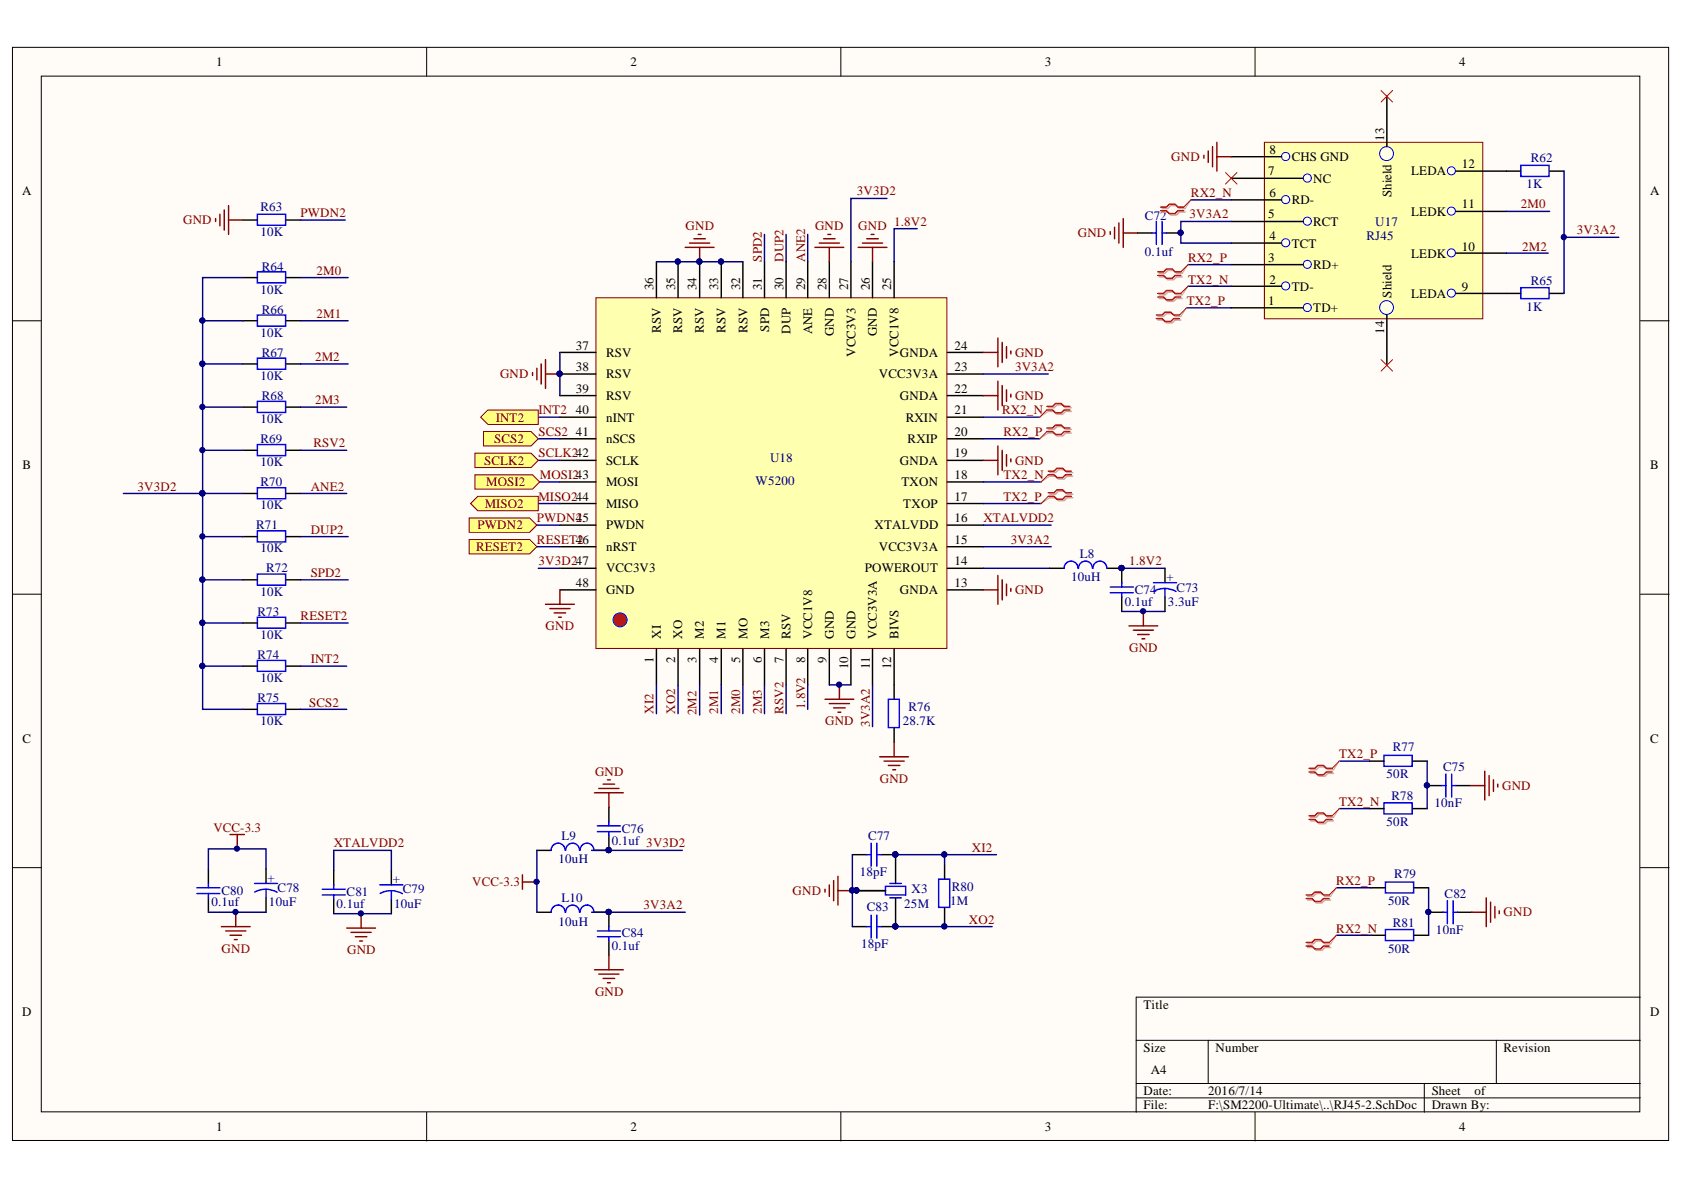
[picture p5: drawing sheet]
<svg xmlns="http://www.w3.org/2000/svg" width="297mm" height="210mm" viewBox="0 0 297 210" stroke-linecap="round" stroke-linejoin="round" font-family="sans-serif">
<defs><g id="words">
<g font-size="2.3">
<text x="38.1" y="11.7">1</text>
<text x="111.2" y="11.7">2</text>
<text x="184.3" y="11.7">3</text>
<text x="257.4" y="11.7">4</text>
<text x="223.9" y="27.1">8</text>
<text x="227.8" y="28.4">CHS GND</text>
<text x="244.2" y="24.8" transform="rotate(-90 244.2 24.8)">13</text>
<text x="257.9" y="29.7">12</text>
<text x="3.9" y="34.5">A</text>
<text x="223.7" y="30.9">7</text>
<text x="223.9" y="34.7">6</text>
<text x="227.8" y="36">RD-</text>
<text x="231.6" y="32.2">NC</text>
<text x="245.4" y="34.7" transform="rotate(-90 245.4 34.7)">Shield</text>
<text x="248.9" y="30.9">LEDA</text>
<text x="291.1" y="34.5">A</text>
<text x="223.7" y="38.5">5</text>
<text x="231.6" y="39.8">RCT</text>
<text x="248.9" y="38">LEDK</text>
<text x="257.9" y="36.8">11</text>
<text x="223.7" y="46.2">3</text>
<text x="223.9" y="42.3">4</text>
<text x="227.8" y="43.7">TCT</text>
<text x="231.6" y="47.5">RD+</text>
<text x="248.9" y="45.5">LEDK</text>
<text x="257.9" y="44.2">10</text>
<text x="115.3" y="51.2" transform="rotate(-90 115.3 51.2)">36</text>
<text x="119.1" y="51.2" transform="rotate(-90 119.1 51.2)">35</text>
<text x="122.9" y="51.2" transform="rotate(-90 122.9 51.2)">34</text>
<text x="126.7" y="51.2" transform="rotate(-90 126.7 51.2)">33</text>
<text x="130.6" y="51.2" transform="rotate(-90 130.6 51.2)">32</text>
<text x="134.4" y="51.2" transform="rotate(-90 134.4 51.2)">31</text>
<text x="138.2" y="51.2" transform="rotate(-90 138.2 51.2)">30</text>
<text x="142" y="51.2" transform="rotate(-90 142 51.2)">29</text>
<text x="145.8" y="51.2" transform="rotate(-90 145.8 51.2)">28</text>
<text x="149.6" y="51.2" transform="rotate(-90 149.6 51.2)">27</text>
<text x="153.4" y="51.2" transform="rotate(-90 153.4 51.2)">26</text>
<text x="157.2" y="51.2" transform="rotate(-90 157.2 51.2)">25</text>
<text x="223.7" y="53.8">1</text>
<text x="223.9" y="50">2</text>
<text x="227.8" y="51.3">TD-</text>
<text x="245.4" y="52.6" transform="rotate(-90 245.4 52.6)">Shield</text>
<text x="248.9" y="52.6">LEDA</text>
<text x="257.9" y="51.3">9</text>
<text x="116.5" y="58.7" transform="rotate(-90 116.5 58.7)">RSV</text>
<text x="120.3" y="58.7" transform="rotate(-90 120.3 58.7)">RSV</text>
<text x="124.2" y="58.7" transform="rotate(-90 124.2 58.7)">RSV</text>
<text x="128" y="58.7" transform="rotate(-90 128 58.7)">RSV</text>
<text x="131.8" y="58.7" transform="rotate(-90 131.8 58.7)">RSV</text>
<text x="135.7" y="58.5" transform="rotate(-90 135.7 58.5)">SPD</text>
<text x="139.5" y="58.9" transform="rotate(-90 139.5 58.9)">DUP</text>
<text x="143.3" y="59" transform="rotate(-90 143.3 59)">ANE</text>
<text x="147.1" y="59.2" transform="rotate(-90 147.1 59.2)">GND</text>
<text x="154.7" y="59.2" transform="rotate(-90 154.7 59.2)">GND</text>
<text x="231.6" y="55.1">TD+</text>
<text x="244.2" y="58.9" transform="rotate(-90 244.2 58.9)">14</text>
<text x="101.6" y="61.7">37</text>
<text x="101.6" y="65.5">38</text>
<text x="106.9" y="63">RSV</text>
<text x="150.9" y="63" transform="rotate(-90 150.9 63)">VCC3V3</text>
<text x="158.5" y="63" transform="rotate(-90 158.5 63)">VCC1V8</text>
<text x="158.7" y="63">GNDA</text>
<text x="168.4" y="65.5">23</text>
<text x="168.4" y="61.7">24</text>
<text x="101.6" y="69.3">39</text>
<text x="106.9" y="66.8">RSV</text>
<text x="106.9" y="70.6">RSV</text>
<text x="155" y="66.8">VCC3V3A</text>
<text x="158.7" y="70.6">GNDA</text>
<text x="168.4" y="69.3">22</text>
<text x="101.6" y="73.1">40</text>
<text x="101.6" y="76.9">41</text>
<text x="106.9" y="74.4">nINT</text>
<text x="159.8" y="74.4">RXIN</text>
<text x="168.4" y="76.9">20</text>
<text x="168.4" y="73.1">21</text>
<text x="4" y="82.7">B</text>
<text x="106.9" y="78.2">nSCS</text>
<text x="106.9" y="82">SCLK</text>
<text x="158.7" y="82">GNDA</text>
<text x="160.1" y="78.2">RXIP</text>
<text x="168.4" y="80.7">19</text>
<text x="291.1" y="82.7">B</text>
<text x="106.9" y="85.8">MOSI</text>
<text x="106.9" y="89.6">MISO</text>
<text x="159" y="85.8">TXON</text>
<text x="159.3" y="89.6">TXOP</text>
<text x="168.4" y="88.3">17</text>
<text x="168.4" y="84.5">18</text>
<text x="101.6" y="92.1">45</text>
<text x="106.9" y="93.4">PWDN</text>
<text x="154.3" y="93.4">XTALVDD</text>
<text x="168.4" y="95.9">15</text>
<text x="168.4" y="92.1">16</text>
<text x="106.9" y="97.2">nRST</text>
<text x="106.9" y="101">VCC3V3</text>
<text x="152.6" y="101">POWEROUT</text>
<text x="155" y="97.2">VCC3V3A</text>
<text x="168.4" y="99.7">14</text>
<text x="101.6" y="103.6">48</text>
<text x="106.9" y="104.9">GND</text>
<text x="158.7" y="104.9">GNDA</text>
<text x="168.4" y="103.6">13</text>
<text x="116.5" y="112.7" transform="rotate(-90 116.5 112.7)">XI</text>
<text x="120.3" y="112.7" transform="rotate(-90 120.3 112.7)">XO</text>
<text x="124.2" y="112.7" transform="rotate(-90 124.2 112.7)">M2</text>
<text x="128" y="112.7" transform="rotate(-90 128 112.7)">M1</text>
<text x="131.8" y="112.7" transform="rotate(-90 131.8 112.7)">MO</text>
<text x="135.7" y="112.7" transform="rotate(-90 135.7 112.7)">M3</text>
<text x="139.5" y="112.7" transform="rotate(-90 139.5 112.7)">RSV</text>
<text x="143.3" y="112.7" transform="rotate(-90 143.3 112.7)">VCC1V8</text>
<text x="147.1" y="112.7" transform="rotate(-90 147.1 112.7)">GND</text>
<text x="150.9" y="112.7" transform="rotate(-90 150.9 112.7)">GND</text>
<text x="154.7" y="112.7" transform="rotate(-90 154.7 112.7)">VCC3V3A</text>
<text x="158.5" y="112.7" transform="rotate(-90 158.5 112.7)">BIVS</text>
<text x="115.3" y="116.9" transform="rotate(-90 115.3 116.9)">1</text>
<text x="119.1" y="116.9" transform="rotate(-90 119.1 116.9)">2</text>
<text x="122.9" y="116.9" transform="rotate(-90 122.9 116.9)">3</text>
<text x="126.7" y="116.9" transform="rotate(-90 126.7 116.9)">4</text>
<text x="130.6" y="116.9" transform="rotate(-90 130.6 116.9)">5</text>
<text x="134.4" y="116.9" transform="rotate(-90 134.4 116.9)">6</text>
<text x="138.2" y="116.9" transform="rotate(-90 138.2 116.9)">7</text>
<text x="142" y="116.9" transform="rotate(-90 142 116.9)">8</text>
<text x="145.8" y="116.9" transform="rotate(-90 145.8 116.9)">9</text>
<text x="149.6" y="118" transform="rotate(-90 149.6 118)">10</text>
<text x="153.4" y="118" transform="rotate(-90 153.4 118)">11</text>
<text x="157.2" y="118" transform="rotate(-90 157.2 118)">12</text>
<text x="4" y="131">C</text>
<text x="291.1" y="131">C</text>
<text x="3.9" y="179.2">D</text>
<text x="201.7" y="177.9">Title</text>
<text x="291.1" y="179.2">D</text>
<text x="201.7" y="185.6">Size</text>
<text x="214.4" y="185.6">Number</text>
<text x="265.2" y="185.6">Revision</text>
<text x="203" y="189.4">A4</text>
<text x="201.7" y="193.2">Date:</text>
<text x="201.7" y="195.7">File:</text>
<text x="213.1" y="193.2">2016/7/14</text>
<text x="213.1" y="195.7">F:\SM2200-Ultimate\..\RJ45-2.SchDoc</text>
<text x="252.5" y="193.2">Sheet</text>
<text x="252.5" y="195.7">Drawn By:</text>
<text x="260.1" y="193.2">of</text>
<text x="38.1" y="199.5">1</text>
<text x="111.2" y="199.5">2</text>
<text x="184.3" y="199.5">3</text>
<text x="257.4" y="199.5">4</text>
</g>
<g font-size="2.3" fill="#800000">
<text x="206.6" y="28.4">GND</text>
<text x="151.1" y="34.5">3V3D2</text>
<text x="210.1" y="34.7">RX2_N</text>
<text x="32.3" y="39.5">GND</text>
<text x="53" y="38.3">PWDN2</text>
<text x="120.9" y="40.6">GND</text>
<text x="143.8" y="40.6">GND</text>
<text x="151.4" y="40.6">GND</text>
<text x="157.7" y="39.8">1.8V2</text>
<text x="190.1" y="41.8">GND</text>
<text x="209.8" y="38.5">3V3A2</text>
<text x="268.3" y="36.8">2M0</text>
<text x="278.2" y="41.3">3V3A2</text>
<text x="134.4" y="46.1" transform="rotate(-90 134.4 46.1)">SPD2</text>
<text x="138.2" y="46.1" transform="rotate(-90 138.2 46.1)">DUP2</text>
<text x="142" y="46.1" transform="rotate(-90 142 46.1)">ANE2</text>
<text x="209.6" y="46.2">RX2_P</text>
<text x="268.5" y="44.2">2M2</text>
<text x="55.8" y="48.5">2M0</text>
<text x="209.3" y="53.8">TX2_P</text>
<text x="209.6" y="50">TX2_N</text>
<text x="55.8" y="56.1">2M1</text>
<text x="55.6" y="63.7">2M2</text>
<text x="179" y="63">GND</text>
<text x="179" y="65.5">3V3A2</text>
<text x="55.6" y="71.3">2M3</text>
<text x="88.2" y="66.8">GND</text>
<text x="179" y="70.6">GND</text>
<text x="87.4" y="74.4">INT2</text>
<text x="95" y="73.1">INT2</text>
<text x="95" y="76.9">SCS2</text>
<text x="176.8" y="73.1">RX2_N</text>
<text x="177" y="76.9">RX2_P</text>
<text x="55.3" y="78.9">RSV2</text>
<text x="85.4" y="82">SCLK2</text>
<text x="87.2" y="78.2">SCS2</text>
<text x="95" y="80.7">SCLK242</text>
<text x="179" y="82">GND</text>
<text x="24.3" y="86.5">3V3D2</text>
<text x="54.8" y="86.5">ANE2</text>
<text x="85.5" y="89.6">MISO2</text>
<text x="85.8" y="85.8">MOSI2</text>
<text x="95" y="88.3">MISO244</text>
<text x="95.2" y="84.5">MOSI243</text>
<text x="177" y="84.5">TX2_N</text>
<text x="177" y="88.3">TX2_P</text>
<text x="54.8" y="94.1">DUP2</text>
<text x="84.2" y="93.4">PWDN2</text>
<text x="94.7" y="92.1">PWDN2</text>
<text x="94.7" y="95.9">RESET426</text>
<text x="173.5" y="92.1">XTALVDD2</text>
<text x="178.3" y="95.9">3V3A2</text>
<text x="54.8" y="101.7">SPD2</text>
<text x="84" y="97.2">RESET2</text>
<text x="95" y="99.7">3V3D247</text>
<text x="199.2" y="99.7">1.8V2</text>
<text x="179" y="104.9">GND</text>
<text x="53" y="109.4">RESET2</text>
<text x="96.2" y="111.2">GND</text>
<text x="54.8" y="117">INT2</text>
<text x="199.2" y="115">GND</text>
<text x="54.5" y="124.6">SCS2</text>
<text x="115.3" y="125.9" transform="rotate(-90 115.3 125.9)">XI2</text>
<text x="119.1" y="125.9" transform="rotate(-90 119.1 125.9)">XO2</text>
<text x="126.7" y="125.9" transform="rotate(-90 126.7 125.9)">2M1</text>
<text x="130.6" y="125.9" transform="rotate(-90 130.6 125.9)">2M0</text>
<text x="134.4" y="125.9" transform="rotate(-90 134.4 125.9)">2M3</text>
<text x="138.2" y="125.9" transform="rotate(-90 138.2 125.9)">RSV2</text>
<text x="142" y="125.1" transform="rotate(-90 142 125.1)">1.8V2</text>
<text x="122.9" y="126.2" transform="rotate(-90 122.9 126.2)">2M2</text>
<text x="145.5" y="127.9">GND</text>
<text x="153.4" y="128.2" transform="rotate(-90 153.4 128.2)">3V3A2</text>
<text x="105" y="136.8">GND</text>
<text x="236.2" y="133.8">TX2_P</text>
<text x="155.2" y="138.1">GND</text>
<text x="236.2" y="142.1">TX2_N</text>
<text x="265" y="139.3">GND</text>
<text x="37.6" y="146.7">VCC-3.3</text>
<text x="58.9" y="149.5">XTALVDD2</text>
<text x="171.4" y="150.2">XI2</text>
<text x="83.3" y="156.3">VCC-3.3</text>
<text x="113.5" y="160.4">3V3A2</text>
<text x="139.8" y="157.8">GND</text>
<text x="235.7" y="156.1">RX2_P</text>
<text x="265.2" y="161.6">GND</text>
<text x="170.9" y="163">XO2</text>
<text x="235.7" y="164.5">RX2_N</text>
<text x="39.1" y="168.1">GND</text>
<text x="61.2" y="168.3">GND</text>
<text x="105" y="175.7">GND</text>
</g>
<g font-size="2.3" fill="#000080">
<text x="270" y="28.6">R62</text>
<text x="269.3" y="33.2">1K</text>
<text x="45.9" y="41.6">10K</text>
<text x="45.9" y="37.3">R63</text>
<text x="202" y="38.8">C72</text>
<text x="242.6" y="39.8">U17</text>
<text x="46.2" y="47.7">R64</text>
<text x="202" y="45.2">0.1uf</text>
<text x="241" y="42.3">RJ45</text>
<text x="45.9" y="51.8">10K</text>
<text x="270" y="50.3">R65</text>
<text x="45.9" y="59.4">10K</text>
<text x="46.2" y="55.3">R66</text>
<text x="269.3" y="54.8">1K</text>
<text x="46.2" y="63">R67</text>
<text x="45.9" y="67">10K</text>
<text x="46.2" y="70.6">R68</text>
<text x="45.9" y="74.6">10K</text>
<text x="45.9" y="82.2">10K</text>
<text x="45.9" y="78.2">R69</text>
<text x="135.8" y="81.5">U18</text>
<text x="45.9" y="89.8">10K</text>
<text x="45.9" y="85.8">R70</text>
<text x="133.3" y="85.5">W5200</text>
<text x="45.2" y="93.4">R71</text>
<text x="45.9" y="97.4">10K</text>
<text x="46.9" y="101">R72</text>
<text x="190.5" y="98.4">L8</text>
<text x="45.9" y="105.1">10K</text>
<text x="188.9" y="102.5">10uH</text>
<text x="198.4" y="106.9">0.1uf</text>
<text x="200.2" y="104.9">C74</text>
<text x="205.8" y="102.5">+</text>
<text x="206" y="106.9">3.3uF</text>
<text x="207.5" y="104.4">C73</text>
<text x="45.4" y="108.7">R73</text>
<text x="45.9" y="112.7">10K</text>
<text x="45.4" y="116.3">R74</text>
<text x="45.4" y="123.9">R75</text>
<text x="45.9" y="120.3">10K</text>
<text x="160.3" y="125.4">R76</text>
<text x="45.9" y="127.9">10K</text>
<text x="159.2" y="127.9">28.7K</text>
<text x="244.6" y="137.3">50R</text>
<text x="245.7" y="132.5">R77</text>
<text x="254.6" y="136">C75</text>
<text x="245.4" y="141.1">R78</text>
<text x="253" y="142.4">10nF</text>
<text x="99" y="148.2">L9</text>
<text x="107.9" y="149">0.1uf 3V3D2</text>
<text x="109.7" y="146.9">C76</text>
<text x="153.2" y="148.2">C77</text>
<text x="244.6" y="145.7">50R</text>
<text x="47.2" y="155.6">+</text>
<text x="69.3" y="155.8">+</text>
<text x="98.5" y="152.3">10uH</text>
<text x="151.6" y="154.5">18pF</text>
<text x="245.9" y="154.8">R79</text>
<text x="37.3" y="159.9">0.1uf</text>
<text x="39.1" y="157.8">C80</text>
<text x="47.4" y="159.9">10uF</text>
<text x="49" y="157.3">C78</text>
<text x="59.4" y="160.1">0.1uf</text>
<text x="61.1" y="158.1">C81</text>
<text x="69.5" y="160.1">10uF</text>
<text x="71" y="157.6">C79</text>
<text x="99" y="159.1">L10</text>
<text x="152.9" y="160.6">C83</text>
<text x="159.5" y="160.1">25M</text>
<text x="160.8" y="157.6">X3</text>
<text x="167.6" y="159.6">1M</text>
<text x="167.9" y="157.1">R80</text>
<text x="244.8" y="159.6">50R</text>
<text x="254.8" y="158.3">C82</text>
<text x="98.5" y="163.2">10uH</text>
<text x="107.9" y="167.6">0.1uf</text>
<text x="109.7" y="165.3">C84</text>
<text x="151.9" y="167.3">18pF</text>
<text x="245.7" y="163.5">R81</text>
<text x="253.3" y="164.8">10nF</text>
<text x="244.8" y="168.1">50R</text>
</g>
</g></defs>
<g fill="#fffcf8" stroke="#000" stroke-width=".18">
<path d="M2.2 8.4h292.1v192.8h-292.1z"/>
<path d="M7.3 13.4h281.9v182.7h-281.9z"/>
</g>
<g fill="none" stroke="#000" stroke-width=".18">
<path d="M75.3 8.4v5M148.3 8.4v5M221.4 8.4v5M2.2 56.6h5.1M289.3 56.6h5.1M2.2 104.8h5.1M289.3 104.8h5.1M2.2 153h5.1M289.3 153h5.1M289.3 175.9h-88.9v20.3M75.3 196.2v5.1M148.3 196.2v5.1"/>
<path d="M200.4 183.5h88.9M200.4 191.1h88.9M200.4 193.7h88.9M213.1 183.5v7.6M221.4 196.2v5.1M251.2 191.1v5.1M263.9 183.5v7.6"/>
</g>
<g fill="none" stroke="#00f" stroke-width=".25">
<path d="M45.4 37.8h5v1.9h-5zM45.4 48h5v1.9h-5zM45.4 55.6h5v1.9h-5zM45.4 63.2h5v1.9h-5zM45.4 70.8h5v2h-5zM45.4 78.4h5v2h-5zM45.4 86h5v2h-5zM45.4 93.6h5v2h-5zM45.4 101.3h5v1.9h-5zM45.4 108.9h5v1.9h-5zM45.4 116.5h5v1.9h-5zM45.4 124.1h5v1.9h-5z"/>
<path d="M244.1 133.2h5v2h-5zM254.3 138.6h.7M255 136.5v4.1M256.1 136.5v4.1M256.1 138.6h.7M34.7 156.6h4.1M34.7 157.6h4.1M36.8 155.8v.8M36.8 157.6v.8M44.9 155.8h4.1M46.9 156.8l.8 .1 1.2 .5M46.9 156.8l-1.2 .2-.8 .3"/>
<path d="M46.9 156.8v1.6M56.8 156.8h4.1M56.8 157.9h4.1M58.9 156.1v.7M58.9 157.9v.7M67 156.1h4.1M69 157.1l.8 .1 1.2 .4M69 157.1l-1.2 .2-.8 .3M69 157.1v1.5M99.7 150a1.23 1.23 0 0 0-1.3-1.3 1.23 1.23 0 0 0-1.2 1.3M102.2 150a1.22 1.22 0 0 0-1.2-1.3 1.22 1.22 0 0 0-1.2 1.3M104.8 150a1.22 1.22 0 0 0-1.3-1.3 1.22 1.22 0 0 0-1.2 1.3"/>
<path d="M105.4 145.7h4M105.4 146.7h4M107.4 144.9v.8M107.4 146.7v.8M152.9 150.8h.8M153.7 148.7v4.1M154.7 148.7v4.1M154.7 150.8h.7M156.2 156.3h3.5v1.6h-3.5zM157 155.8h2M157 158.4h2M165.6 155.1h1.9v4.9h-1.9z"/>
<path d="M244.1 141.6h5v2h-5zM244.4 155.6h4.9v1.9h-4.9zM255.3 158.9v4M256.3 158.9v4M99.7 160.9a1.23 1.23 0 0 0-1.3-1.3 1.23 1.23 0 0 0-1.2 1.3M102.2 160.9a1.22 1.22 0 0 0-1.2-1.3 1.22 1.22 0 0 0-1.2 1.3M104.8 160.9a1.22 1.22 0 0 0-1.3-1.3 1.22 1.22 0 0 0-1.2 1.3M105.4 165.2h4M105.4 164.2h4M107.4 163.4v.8M107.4 165.2v.8M152.9 163.4h.8"/>
<path d="M153.7 161.4v4.1M154.7 161.4v4.1M154.7 163.4h.7M244.4 164h4.9v1.9h-4.9zM254.5 160.9h.8M256.3 160.9h.8"/>
</g>
<g fill="none" stroke="#000" stroke-width=".25">
<path d="M42.9 38.8h2.5M50.5 38.8h2.5M42.9 49h2.5M42.9 56.6h2.5M50.5 49h2.5M50.5 56.6h2.5M42.9 64.2h2.5M42.9 71.8h2.5M42.9 79.4h2.5M50.5 64.2h2.5M50.5 71.8h2.5M50.5 79.4h2.5"/>
<path d="M42.9 87h2.5M42.9 94.7h2.5M50.5 87h2.5M50.5 94.7h2.5M42.9 102.3h2.5M42.9 109.9h2.5M42.9 117.5h2.5M50.5 102.3h2.5M50.5 109.9h2.5M50.5 117.5h2.5M42.9 125.1h2.5M50.5 125.1h2.5"/>
<path d="M241.6 134.3h2.5M249.2 134.3h2.5M251.7 138.6h2.6M256.8 138.6h2.6M36.8 153.3v2.5M36.8 158.4v2.5M46.9 153.3v2.5M46.9 158.4v2.5M58.9 153.5v2.6M58.9 158.6v2.6M69 153.5v2.6M69 158.6v2.6"/>
<path d="M94.7 150h2.5M107.4 147.5v2.5h-2.5M107.4 142.4v2.5M150.3 150.8h2.6M151.1 157.1h5.1M155.4 150.8h2.6v5M158 158.4v5h-2.6M166.6 152.5v2.6M241.6 142.6h2.5M241.8 156.6h2.6M249.2 142.6h2.5M249.5 156.6h2.5"/>
<path d="M94.7 160.9h2.5M104.9 160.9h2.5v2.5M107.4 166v2.5M150.3 163.4h2.6M166.6 160.1v2.6M241.8 165h2.6M249.5 165h2.5M252 160.9h2.5M257.1 160.9h2.5"/>
</g>
<g fill="none" stroke="#800000" stroke-width=".25">
<path d="M38 38.6v.5M38.8 37.8v2M39.6 37v3.6M40.3 36.3v5.1M40.3 38.8h2.6M104.9 139.8h5M105.6 139.1h3.6M106.4 138.3h2M107.1 137.6h.6M107.4 139.8v2.6M259.4 138.6h2.5M261.9 136v5.1"/>
<path d="M262.7 136.8v3.5M263.4 137.6v2M264.2 138.3v.5M40.6 147.2h2.5M41.8 147.2v2.5M92.2 154.3v2.5M92.2 155.6h2.5M145.5 156.8v.6M146.3 156.1v2M147 155.3v3.6M147.8 154.6v5M147.8 157.1h2.5"/>
<path d="M262.2 158.4v5M262.9 159.1v3.6M263.7 159.9v2M39 163.4h5.1M39.8 164.2h3.6M40.6 165h2M41.3 165.7h.5M41.6 160.9v2.5M61.2 163.7h5M61.9 164.5h3.6M62.7 165.2h2M63.4 166h.5"/>
<path d="M63.7 161.2v2.5M104.9 171.1h5M105.6 171.8h3.6M106.4 172.6h2M107.1 173.3h.6M107.4 168.5v2.6M259.6 160.9h2.6M264.4 160.7v.5"/>
</g>
<g fill="none" stroke="#000080" stroke-width=".25">
<path d="M53 38.8h7.9M42.9 49h-7.2v7.6M42.9 56.6h-7.2v7.6M53 49h8.4M53 56.6h8.4M35.7 71.8h7.2M35.7 79.4h7.2M42.9 64.2h-7.2v38.1h7.2M53 71.8h8.2M53 79.4h8.2M53 64.2h8.4M21.8 87h21.1"/>
<path d="M35.7 94.7h7.2M53 87h8.2M53 94.7h8.4M35.7 102.3v7.6h7.2M35.7 109.9v7.6h7.2M35.7 117.5v7.6h7.2M53 102.3h8.4M53 109.9h8.4M53 117.5h8.2M53 125.1h8.2M236.2 134.3h5.4M251.7 134.3v8.3"/>
<path d="M36.8 153.3v-3.6h10.1v3.6M58.9 153.5v-3.5h10.1v3.5M94.7 150v10.9M104.4 150h16M150.3 150.8v6.3M151.1 157.1h-.8v6.3M158 150.8h8.6v1.7M166.6 150.8h9.2M235.7 156.6h6.1M236.2 142.6h5.4M252 156.6v8.4M36.8 160.9h10.1"/>
<path d="M58.9 161.2h10.1M104.4 160.9h16.5M166.6 162.7v.7h-8.6M166.6 163.4h8.4M235.7 165h6.1"/>
</g>
<g fill="#000080" stroke="#000080" stroke-width=".18">
<circle cx="35.7" cy="56.5" r=".46"/>
<circle cx="35.7" cy="64.2" r=".46"/>
<circle cx="35.7" cy="71.8" r=".46"/>
<circle cx="35.7" cy="79.4" r=".46"/>
<circle cx="35.7" cy="87" r=".46"/>
<circle cx="35.7" cy="94.6" r=".46"/>
<circle cx="35.7" cy="109.8" r=".46"/>
<circle cx="35.7" cy="102.2" r=".46"/>
<circle cx="35.7" cy="117.5" r=".46"/>
<circle cx="41.8" cy="149.7" r=".46"/>
<circle cx="41.5" cy="160.9" r=".46"/>
<circle cx="63.6" cy="161.1" r=".46"/>
<circle cx="94.6" cy="155.5" r=".46"/>
<circle cx="107.4" cy="149.9" r=".46"/>
<circle cx="107.4" cy="160.9" r=".46"/>
<circle cx="157.9" cy="163.4" r=".46"/>
<circle cx="157.9" cy="150.7" r=".46"/>
<circle cx="151.1" cy="157.1" r=".46"/>
<circle cx="150.3" cy="157.1" r=".46"/>
<circle cx="166.6" cy="150.7" r=".46"/>
<circle cx="166.6" cy="163.4" r=".46"/>
<circle cx="251.7" cy="138.5" r=".46"/>
<circle cx="251.9" cy="160.9" r=".46"/>
</g>
<path d="M223 25.1h38.5v31.1h-38.5z" fill="#ffffb0" stroke="#800000" stroke-width=".18"/>
<g fill="#ffffe8" stroke="#00f" stroke-width=".18">
<circle cx="230.6" cy="54.2" r=".71"/>
<circle cx="230.6" cy="46.6" r=".71"/>
<circle cx="230.6" cy="39" r=".71"/>
<circle cx="230.6" cy="31.4" r=".72"/>
<circle cx="226.8" cy="35.2" r=".72"/>
<circle cx="226.8" cy="27.6" r=".72"/>
<circle cx="226.8" cy="42.8" r=".72"/>
<circle cx="226.8" cy="50.4" r=".72"/>
</g>
<path d="M217.2 35.3h8.9M217.2 27.6h8.9M217.2 39.1h12.7M217.2 31.5h12.7M217.2 42.9h8.9M217.2 50.5h8.9M217.2 54.3h12.7M217.2 46.7h12.7" fill="none" stroke="#000" stroke-width=".25"/>
<g fill="#ffffe8" stroke="#00f" stroke-width=".18">
<circle cx="244.6" cy="27.1" r="1.23"/>
<circle cx="244.6" cy="54.2" r="1.22"/>
</g>
<path d="M244.6 17v8.9M244.6 55.6v8.9" fill="none" stroke="#000" stroke-width=".25"/>
<g fill="#ffffe8" stroke="#00f" stroke-width=".18">
<circle cx="256" cy="30.1" r=".71"/>
<circle cx="256" cy="37.2" r=".71"/>
<circle cx="256" cy="44.6" r=".71"/>
<circle cx="256" cy="51.7" r=".71"/>
</g>
<path d="M256.8 30.2h11.5M256.8 37.3h8.9M273.3 30.2h2.6M200.7 41.1h2.5M205.7 41.1h2.6M256.8 44.7h8.9M256.8 51.8h11.5M273.3 51.8h2.6" fill="none" stroke="#000" stroke-width=".25"/>
<path d="M197.4 39.3v3.6M198.1 38.6v5M212.4 27.4v.5M213.1 26.6v2.1M213.9 25.9v3.5M214.6 25.1v5.1M214.6 27.6h2.6M195.8 40.8v.6M196.6 40.1v2M198.1 41.1h2.6" fill="none" stroke="#800000" stroke-width=".25"/>
<path d="M204 39.1v4M205 39.1v4M268.3 29.2h4.9v1.9h-4.9zM203.2 41.1h.8M205 41.1h.7M268.3 50.7h4.9v2h-4.9z" fill="none" stroke="#00f" stroke-width=".25"/>
<path d="M210.1 35.3h7.1M217.2 39.1h-8.9v3.8h8.9M265.7 37.3h7.6M275.9 30.2v21.6M209.3 54.3h7.9M209.6 50.5h7.6M209.6 46.7h7.6M265.7 44.7h7.4M275.9 41.9h9.6" fill="none" stroke="#000080" stroke-width=".25"/>
<g fill="#000080" stroke="#000080" stroke-width=".18">
<circle cx="208.2" cy="41" r=".46"/>
<circle cx="275.8" cy="41.8" r=".46"/>
</g>
<path d="M243.6 16l2 2M245.6 16l-2 2M216.2 30.4l2 2.1M218.2 30.4l-2 2.1M243.6 63.4l2 2.1M245.6 63.4l-2 2.1" fill="none" stroke="#f00" stroke-width=".18"/>
<path d="M105.1 52.5h61.9v61.9h-61.9z" fill="#ffffb0" stroke="#800000" stroke-width=".18"/>
<g fill="none" stroke="#000" stroke-width=".25">
<path d="M115.8 46.2v6.3M119.6 46.2v6.3M123.4 46.2v6.3M127.2 46.2v6.3M131 46.2v6.3M134.8 46.2v6.3M138.7 46.2v6.3M142.5 46.2v6.3M146.3 46.2v6.3M150.1 46.2v6.3M153.9 46.2v6.3M157.7 46.2v6.3"/>
<path d="M98.8 77.4h6.3M98.8 73.6h6.3M98.8 69.8h6.3M98.8 66h6.3M98.8 62.2h6.3M167.1 77.4h6.4M167.1 73.6h6.4M167.1 69.8h6.4M167.1 66h6.4M167.1 62.2h6.4M98.8 88.8h6.3M98.8 96.4h6.3"/>
<path d="M98.8 92.6h6.3M98.8 85h6.3M98.8 81.2h6.3M167.1 88.8h6.4M167.1 96.4h6.4M167.1 92.6h6.4M167.1 85h6.4M167.1 81.2h6.4M98.8 104h6.3M98.8 100.2h6.3M115.8 114.5v6.3M119.6 114.5v6.3"/>
<path d="M123.4 114.5v6.3M127.2 114.5v6.3M131 114.5v6.3M134.8 114.5v6.3M138.7 114.5v6.3M142.5 114.5v6.3M146.3 114.5v6.3M150.1 114.5v6.3M153.9 114.5v6.3M157.7 114.5v6.3M167.1 104h6.4M167.1 100.2h6.4"/>
</g>
<g fill="#000080" stroke="#000080" stroke-width=".18">
<circle cx="127.2" cy="46.1" r=".46"/>
<circle cx="123.4" cy="46.1" r=".46"/>
<circle cx="119.5" cy="46.1" r=".46"/>
<circle cx="98.7" cy="65.9" r=".46"/>
</g>
<circle cx="109.4" cy="109.3" r="1.23" fill="#f00" stroke="#00f" stroke-width=".18"/>
<g fill="#000080" stroke="#000080" stroke-width=".18">
<circle cx="127.2" cy="46.1" r=".46"/>
<circle cx="123.4" cy="46.1" r=".46"/>
<circle cx="119.5" cy="46.1" r=".46"/>
<circle cx="98.7" cy="65.9" r=".46"/>
<circle cx="197.8" cy="100.2" r=".46"/>
<circle cx="201.6" cy="107.8" r=".46"/>
<circle cx="148" cy="120.8" r=".46"/>
</g>
<g fill="none" stroke="#000080" stroke-width=".25">
<path d="M156.4 35h-6.3v11.2M115.8 46.2h15.2M134.8 41.4v4.8M138.7 41.4v4.8M142.5 41.4v4.8M161.8 40.3h-4.1v5.9M95 73.6h3.8M95 77.4h3.8M98.8 62.2v7.6M173.5 73.6h9.9M173.5 77.4h9.9M173.5 66h11.4"/>
<path d="M94.7 92.6h4.1M94.7 96.4h4.1M95 81.2h3.8M95 88.8h3.8M95.2 85h3.6M173.5 85h10.1M173.5 88.8h10.1M173.5 92.6h11.9M173.5 96.4h11.9M95 100.2h3.8M173.5 100.2h11.7M197.9 100.2h7.6"/>
<path d="M197.9 107.9h7.6M115.8 120.8v5.1M119.6 120.8v5.1M123.4 120.8v5.3M127.2 120.8v5.1M131 120.8v5.1M134.8 120.8v5.1M138.7 120.8v5.1M142.5 120.8v4.3M146.3 120.8h3.8M153.9 120.8v7.4"/>
</g>
<g fill="none" stroke="#800000" stroke-width=".25">
<path d="M120.9 43.6h5.1M121.6 42.9h3.6M122.4 42.1h2M123.2 41.4h.5M123.4 43.6v2.6M143.7 43.6h5.1M144.5 42.9h3.6M145.3 42.1h2M146 41.4h.5M146.3 43.6v2.6M151.4 43.6h5M152.1 42.9h3.6"/>
<path d="M152.9 42.1h2M153.7 41.4h.5M153.9 43.6v2.6M176 59.6v5.1M93.9 65.7v.5M94.7 65v2M95.5 64.2v3.5M96.2 63.4v5.1M96.2 66h2.6M173.5 62.2h2.5M173.5 69.8h2.5M176 67.2v5.1"/>
<path d="M176 78.7v5M176.8 60.4v3.5M176.8 68v3.6M176.8 79.4v3.6M177.5 61.2v2M177.5 68.8v2M178.3 61.9v.5M178.3 69.5v.5M173.5 81.2h2.5M177.5 80.2v2M178.3 80.9v.6M96.2 106.6h5.1"/>
<path d="M97 107.3h3.5M97.7 108.1h2.1M98.5 108.9h.5M98.8 104v2.6M173.5 104h2.5M176 101.5v5.1M176.8 102.3v3.5M177.5 103v2.1M178.3 103.8v.5M199.1 110.4h5.1M199.9 111.2h3.6M200.7 111.9h2"/>
<path d="M201.4 112.7h.5M201.7 107.9v2.5M145.5 123.3h5.1M146.3 124.1h3.5M147 124.9h2.1M147.8 125.6h.5M148.1 120.8v2.5M155.2 133.5h5.1M155.9 134.3h3.6M156.7 135h2M157.5 135.8h.5M157.7 131v2.5"/>
</g>
<path d="M185.2 100.2h2.5M195.3 100.2h2.6v2.6M197.9 105.3v2.6M205.5 100.2v2.6M205.5 105.3v2.6M157.7 120.8v2.5M157.7 128.4v2.6" fill="none" stroke="#000" stroke-width=".25"/>
<path d="M190.1 100.2a1.22 1.22 0 0 0-1.2-1.2 1.22 1.22 0 0 0-1.2 1.2M192.7 100.2a1.22 1.22 0 0 0-1.2-1.2 1.22 1.22 0 0 0-1.3 1.2M195.2 100.2a1.22 1.22 0 0 0-1.2-1.2 1.22 1.22 0 0 0-1.2 1.2M195.8 103.5h4.1M195.8 104.6h4.1M197.9 102.8v.7M197.9 104.6v.7M203.5 102.8h4M205.5 103.8l1.2 .2 .8 .3M205.5 103.8l-.8 .1-1.2 .4M205.5 103.8v1.5M156.7 123.3h1.9v5h-1.9z" fill="none" stroke="#00f" stroke-width=".25"/>
<g fill="#ffff80" stroke="#800000" stroke-width=".18">
<path d="M84.8 73.6l1.3-1.3h8.9v2.6h-8.9z" fill-rule="evenodd"/>
<path d="M85.3 76.1h8.4l1.3 1.3-1.3 1.3h-8.4z" fill-rule="evenodd"/>
<path d="M83.8 79.9h9.9l1.3 1.3-1.3 1.3h-9.9z" fill-rule="evenodd"/>
<path d="M83.8 83.7h10.1l1.3 1.3-1.3 1.3h-10.1z" fill-rule="evenodd"/>
<path d="M83 88.8l1.3-1.3h10.7v2.6h-10.7z" fill-rule="evenodd"/>
<path d="M82.8 91.4h10.6l1.3 1.2-1.3 1.3h-10.6z" fill-rule="evenodd"/>
<path d="M82.8 95.2h10.6l1.3 1.2-1.3 1.3h-10.6z" fill-rule="evenodd"/>
</g>
<g fill="none" stroke="#d0a19e" stroke-width=".25">
<path d="M205 37.4h1l.5 .5h1l.5-.5h1M205 36.8h1l.5-.5h1l.5 .5h1M204.2 56.5h1l.5 .5h1.1l.5-.5h1M204.2 55.8h1l.5-.5h1.1l.5 .5h1M204.5 48.8h1l.5 .5h1l.5-.5h1M204.5 48.2h1l.5-.5h1l.5 .5h1M204.5 52.6h1l.5 .6h1l.5-.6h1M204.5 52h1l.5-.5h1l.5 .5h1M184.9 71.9h1l.5-.5h1l.6 .5h1M184.9 72.6h1l.5 .5h1l.6-.5h1M184.9 75.7h1l.5-.5h1l.6 .5h1M184.9 76.4h1l.5 .5h1l.6-.5h1"/>
<path d="M185.2 83.4h1l.5-.5h1l.5 .5h1M185.2 84h1l.5 .5h1l.5-.5h1M185.2 87.2h1l.5-.5h1l.5 .5h1M185.2 87.8h1l.5 .5h1l.5-.5h1M231.2 136.4h1l.5 .5h1l.5-.5h1M231.2 135.8h1l.5-.5h1l.5 .5h1M230.6 158.8h1.1l.5 .5h1l.5-.5h1M230.6 158.1h1.1l.5-.5h1l.5 .5h1M231.2 144.8h1l.5 .5h1l.5-.5h1M231.2 144.2h1l.5-.6h1l.5 .6h1M230.6 167.1h1.1l.5 .5h1l.5-.5h1M230.6 166.5h1.1l.5-.5h1l.5 .5h1"/>
</g>
<path d="M210.1 35.3l-1.1 1.5M209.3 54.3l-1 1.5M209.6 46.7l-1.1 1.5M209.6 50.5l-1.1 1.5M184.9 72.6l-1.5 1M184.9 76.4l-1.5 1M185.2 84l-1.6 1M185.2 87.8l-1.6 1M236.2 134.3l-1 1.5M235.7 156.6l-1 1.5M236.2 142.6l-1 1.6M235.7 165l-1 1.5" fill="none" stroke="#d0a19e" stroke-width=".18"/>
<g fill="none" stroke="#f00" stroke-width=".25">
<path d="M204.7 37.2h1l.6 .5h1l.5-.5h1M204.7 36.5h1l.6-.5h1l.5 .5h1M204 56.2h1l.5 .5h1l.5-.5h1M204 55.6h1l.5-.5h1l.5 .5h1M204.2 48.6h1l.5 .5h1.1l.5-.5h1M204.2 48h1l.5-.6h1.1l.5 .6h1M204.2 52.4h1l.5 .5h1.1l.5-.5h1M204.2 51.8h1l.5-.5h1.1l.5 .5h1M184.7 71.7h1l.5-.5h1l.5 .5h1M184.7 72.3h1l.5 .5h1l.5-.5h1M184.7 75.5h1l.5-.5h1l.5 .5h1M184.7 76.1h1l.5 .5h1l.5-.5h1"/>
<path d="M184.9 83.1h1l.5-.5h1l.6 .5h1M184.9 83.7h1l.5 .5h1l.6-.5h1M184.9 86.9h1l.5-.5h1l.6 .5h1M184.9 87.5h1l.5 .6h1l.6-.6h1M230.9 136.2h1l.5 .5h1l.6-.5h1M230.9 135.5h1l.5-.5h1l.6 .5h1M230.4 158.5h1l.5 .5h1l.5-.5h1.1M230.4 157.9h1l.5-.5h1l.5 .5h1.1M230.9 144.5h1l.5 .5h1l.6-.5h1M230.9 143.9h1l.5-.5h1l.6 .5h1M230.4 166.9h1l.5 .5h1l.5-.5h1.1M230.4 166.2h1l.5-.5h1l.5 .5h1.1"/>
</g>
<path d="M210.1 35.3l-1.3 1.2M209.3 54.3l-1.3 1.3M209.6 46.7l-1.3 1.3M209.6 50.5l-1.3 1.3M184.7 72.3l-1.3 1.3M184.7 76.1l-1.3 1.3M184.9 83.7l-1.3 1.3M184.9 87.5l-1.3 1.3M236.2 134.3l-1.2 1.2M235.7 156.6l-1.2 1.3M236.2 142.6l-1.2 1.3M235.7 165l-1.2 1.2" fill="none" stroke="#f00" stroke-width=".18"/>
<use href="#words"/>
</svg>
